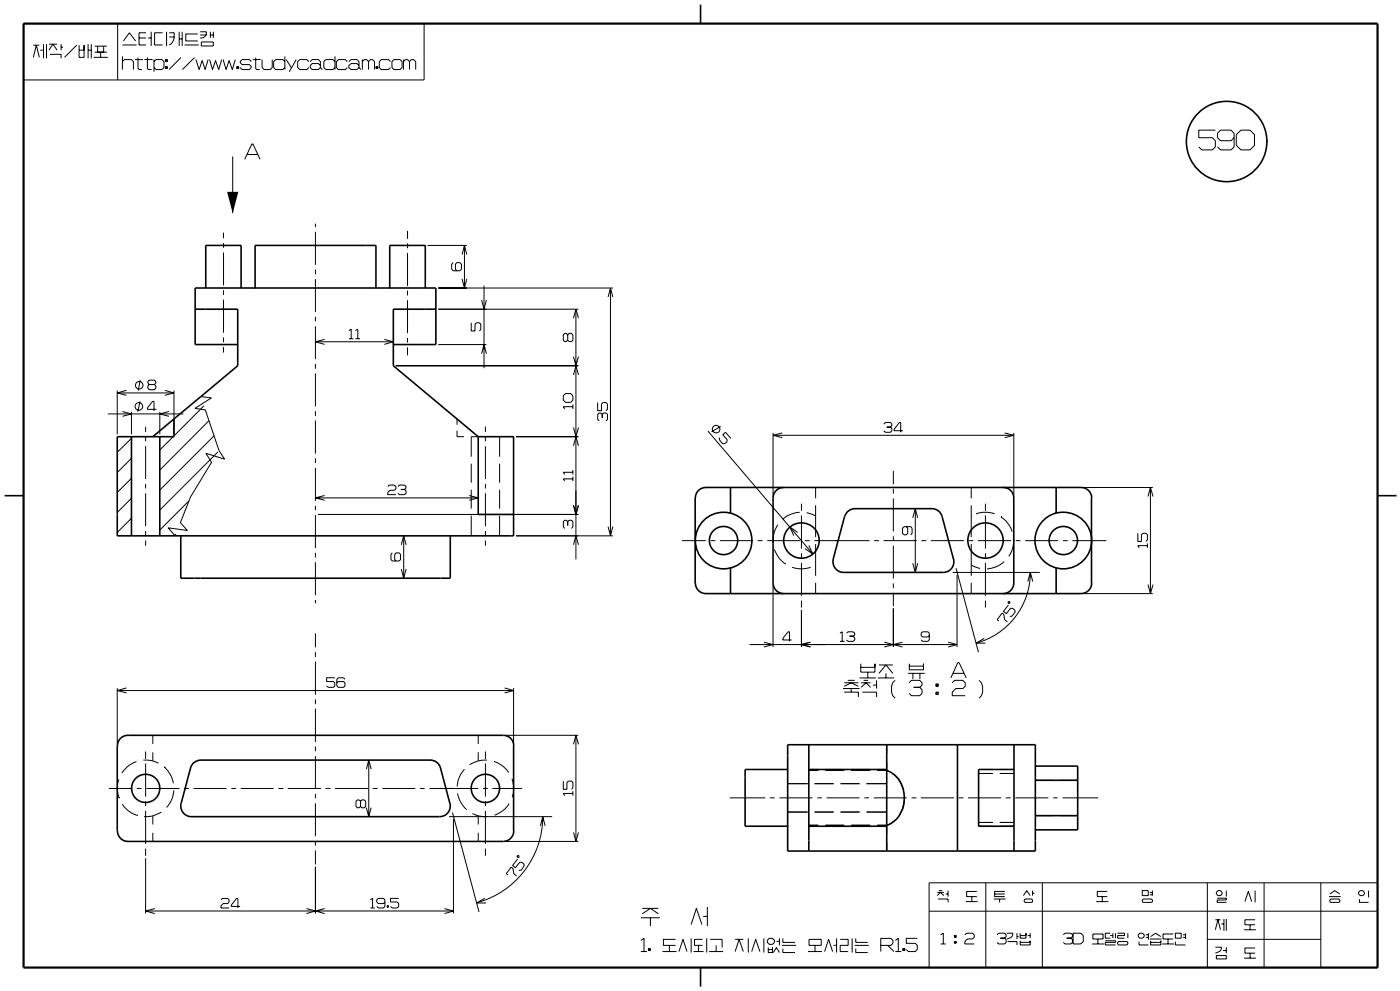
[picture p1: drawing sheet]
<svg xmlns="http://www.w3.org/2000/svg" width="297mm" height="210mm" viewBox="0 0 297 210" stroke-linecap="round" stroke-linejoin="round" font-family="sans-serif">
<g fill="none" stroke="#000" stroke-width=".21">
<path d="M5 5h84.9v11.9h-84.9zM7.1 9.6h1.2M7.1 12.2l.6-2.6 .6 2.6M8.5 10.6h.7M9.2 9.4v3M9.9 9.4v3M10.4 9.4h1.7M10.4 10.6l.8-1.2 .9 1.2M10.6 11.5h2.4v.9M13 9.4v1.2M13 10h.4M16.2 9.6l-2.5 2.5"/>
<path d="M16.8 10.6h1M16.8 9.6v2.6h1v-2.6M18.7 10.6h.6M18.7 9.4v3M19.3 9.4v3M19.9 12.1h3M20.1 9.8h2.5M20.1 11h2.5M20.7 9.8v1.2M21.3 11v1.1M22 9.8v1.2M24.9 5v11.9"/>
<path d="M25.9 9.5h3M25.9 13l.5-.4h1.5l.4 .4v1.7M25.9 11.9v2.8M26.2 8.7l1.2-1.8 1.3 1.8M28.6 12.6h1.7M29.2 12.2v2.3l.3 .2h.6M29.5 8h1.4M30.6 12.6h1.7M30.9 6.9h-1.4v2.6h1.4M31.2 12.2v2.3l.3 .2h.6M31.4 8h.6M32 6.7v3"/>
<path d="M32.6 13l.5-.4h1.2l.5 .4v1.3l-.5 .4h-1.2l-.5-.4M32.6 12.6v2.6M34.5 6.9h-1.7v2.6h1.7M35 12.6h.5v.4h-.5zM35 14.1h.5v.4h-.5zM35.3 12.6v.4M35.3 14.1v.4M35.3 6.7v3M35.9 6.9h1a2.28 2.28 0 0 1-1 2.6M35.9 7.8h1M38 6.7v3M38 8.3h.6"/>
<path d="M38.3 12.2l-2.5 2.5M38.6 6.7v3M39.1 9.5h3M41.2 12.2l-2.6 2.5M41.5 12.6l.7 2.1 .6-1.9 .7 1.9 .6-2.1M41.9 7.2h-2.5v1.5h2.5M42.4 6.7h1.3v.7M42.4 7.4h1.3M42.7 8.9h2.5v.8h-2.5zM43.7 7.4a1.39 1.39 0 0 1-1.3 .6M44.4 12.6l.6 2.1 .7-1.9 .6 1.9 .7-2.1M44.6 6.7v1.3"/>
<path d="M44.6 7.4h.6M45.2 6.7v1.3M47.3 12.6l.6 2.1 .7-1.9 .6 1.9 .7-2.1M50.2 14.1h.4v.4h-.4zM50.4 14.1v.4M53.3 13l-.5-.4h-1.5l-.4 .4v.3l.4 .4h1.5l.5 .4v.2l-.5 .4h-1.5l-.4-.4M53.5 12.6h1.7M54.2 12.2v2.3l.2 .2h.6M55.5 12.6v1.7l.5 .4h1.3l.4-.4v-1.7M60.4 13l-.5-.4h-1.5l-.4 .4v1.3l.4 .4h1.5l.5-.4M60.4 11.9v2.8M60.7 12.6l1 1.7"/>
<path d="M62.8 12.6l-1.5 2.6M65.4 13l-.4-.4h-1.5l-.4 .4v1.3l.4 .4h1.5l.4-.4M65.7 13l.5-.4h1.3l.4 .4v1.3M67.9 13.9l-.4-.4h-1.3l-.5 .4v.4l.5 .4h1.3l.4-.4M67.9 14.3l.4 .4M71 13l-.4-.4h-1.6l-.4 .4v1.3l.4 .4h1.6l.4-.4M71 11.9v2.8M73.6 13l-.4-.4h-1.5l-.4 .4v1.3l.4 .4h1.5l.4-.4M73.9 13l.5-.4h1.3l.4 .4v1.3M76.1 13.9l-.4-.4h-1.3l-.5 .4v.4l.5 .4h1.3l.4-.4M76.1 14.3l.4 .4M76.8 13l.4-.4h.5l.4 .4"/>
<path d="M76.8 12.6v2.1M78.1 13l.4-.4h.5l.4 .4v1.7M78.1 13v1.7M79.7 14.1h.4v.4h-.4zM79.9 14.1v.4M82.8 13l-.5-.4h-1.5l-.4 .4v1.3l.4 .4h1.5l.5-.4M83.5 12.6h1.3l.4 .4v1.3l-.4 .4h-1.3l-.4-.4v-1.3zM85.5 13l.4-.4h.5l.4 .4M85.5 12.6v2.1M86.8 13l.4-.4h.4l.5 .4v1.7M86.8 13v1.7M49.3 33.2v12"/>
<path d="M51.9 33.7l1.5-3.2h.2l1.5 3.2M52.4 32.7h2.2M257.6 27.6h-3.6v1.6h2.9l.7 .6v1.3l-.7 .7h-2.2l-.7-.7M261.5 29.2l-.6 .6h-2.2l-.7-.6v-1l.7-.6h2.2l.6 .6v2.9l-.6 .6h-2.2l-.7-.6M262 28.5l1-.9h1.9l.9 .9v2.3l-.9 .9h-1.9l-1-.9zM47.4 49.3v1.2M47.4 51.5v1M47.4 53.5v7M66.8 47.4v.7M66.8 49.1v7M66.8 57.1v1M66.8 59.1v7"/>
<path d="M86.4 48.9v1.7M86.4 51.6v1M86.4 53.6v7M90.6 52h8.3M96.1 55.6l-.4 .3v1.1l.4 .4h1.3l.4-.4v-1.1l-.4-.3h-.6l-.3 .3v1.1l.3 .4M97.9 53.9l.5-1.9 .5 1.9M97.9 59.1l.5 1.9 .5-1.9M98.4 52v9M47.4 61.5v1M47.4 63.5v7M47.4 71.5v1M47.4 73.5v1.2"/>
<path d="M66.8 67.1v1M66.8 69.1v7M66.8 77.1v1M66.8 79.1v7M66.8 72.4h16.6M68.8 71.9l-2 .5 2 .5M74 70l.4-.3v2.1M74 71.8h.9M75.3 71.8h1M75.3 70l.5-.3v2.1M81.4 71.9l2 .5-2 .5M83.9 77.5h38.6"/>
<path d="M86.4 61.6v1M86.4 63.6v7M86.4 71.6v1M86.4 73.6v1.7M92.9 65.5h29.7M92.9 73h10.2M92.9 61h37M99.9 68.4v1.7h.8v-1.4l.3-.3h.6l.3 .3v1.1l-.3 .3M102.1 74.9l.5-1.9 .5 1.9M102.1 63.5l.5 2 .5-2M102.6 60.5v17.5M120.3 71l.3-.4h.5l.3 .4v1.1l-.3 .2h-.5l-.3-.2"/>
<path d="M120.3 71l-.3-.4h-.3l-.3 .4v1.1l.3 .2h.3l.3-.2M120.3 71v1.1M121.5 79.4l.5-1.9 .6 1.9M121.5 67.4l.5-1.9 .6 1.9M121.5 75.5l.5 2 .6-2M122 65.5v53M128.9 62.9l.5-1.9 .5 1.9M129.4 61v52.5M22.9 87.7h16M24.8 82.7v9.3M24.8 83.2h12.1M25.9 87.2l2 .5-2 .5"/>
<path d="M26.8 82.7l-1.9 .5 1.9 .5M27.9 97.1l-3.1 3M27.9 92.8l-3.1 3M27.9 87.2v4.8M29.7 85l-.5 2.2M29.7 80.5l-.4 2.2M30.9 90.4v1.1M30.9 92.5v1M30.9 94.5v7M31.6 81.4l-.3-.3v-.3l.3-.3h1.1l.3 .3v.3l-.3 .3M31.6 81.4l-.3 .3v.5l.3 .3h1.1l.3-.3v-.5l-.3-.3M31.6 81.4h1.1"/>
<path d="M33.1 86.7h-1.9v-.3l1.1-1.4h.3v2M33.9 87.2v4.8M34.9 82.7l2 .5-2 .5M35.8 87.2l-1.9 .5 1.9 .5M36.7 92.5l-2.8 2.8M36.9 82.7v9.3M42.6 84l2.2 .3-3.5 2.2 2.2 .3 2.9 8.6 1.2 1.8-4-1.2 1.2 1.9-4.4 7.3-2.2 5.5 1.5 1.7-4.1-.6 1.5 1.7M43.2 85.9l-6.3 6.4M44.3 89.1l-10.4 10.5M45.4 92.3l-11.5 11.5M46.2 95.7l-12.3 12.3M66.8 87.1v1"/>
<path d="M66.8 89.1v7M66.8 97.1v1M66.8 99.1v7M96.9 91.2v1.3h1.4M96.9 88.7v1.3M99.9 98.2v4M101.3 92.5h-1.4v4.2M102.9 90.4v1.1M102.9 92.5v1M102.9 94.5v7M105.9 92.5v4.2M105.9 98.2v4"/>
<path d="M109.3 92.5h13.3M119.4 83.8l.4-.4h1.1l.5 .4v1l-.5 .4h-1.1l-.4-.4zM121.4 85.7v.9M121.4 99.6v.9M121.4 86.1h-2l.3 .5M121.5 94.4l.5-1.9 .6 1.9M121.5 90.6l.5 1.9 .6-1.9M126.7 85.3v1.7h.8v-1.4l.3-.3h.6l.3 .3v1.1l-.3 .3M127.6 87.8l-.3-.3h-.3l-.3 .3v1.1l.3 .3M127.6 87.8l.3-.3h.5l.3 .3v1.1l-.3 .3M127.6 87.8v.8M150 91.3l22.3 26"/>
<path d="M151.6 90.1h.1M152.4 92.7v.4l.7 .9h.5l.5-.4v-.5l-.9-1 .6-.5 1.1 1.3M152.7 90.3l-1.9 1.1M163.8 91.7v13.3M163.8 92.2h51M165.8 91.7l-2 .5 2 .5M187.3 89.8l.3-.3h1.1l.3 .3v.3l-.3 .4M187.9 90.5h.8M188.7 90.5l.3 .3v.4l-.3 .4h-1.1l-.3-.4M189.3 99.7v2.9M191.3 91.2h-1.8v-.3l1.1-1.4h.3v2.1M212.9 91.7l1.9 .5-1.9 .5"/>
<path d="M214.8 91.7v13.3M27.9 109.8l-3.1 3M27.9 105.5l-3.1 3M27.9 101.3l-3.1 3M30.9 102.5v1M30.9 104.5v7M30.9 112.5v1M30.9 114.5v1.1M37.3 113.1l-.4 .4M40 106.1l-6.1 6.2M66.8 107.1v1M66.8 109.1v7"/>
<path d="M66.8 117.1v1M66.8 119.1v7M66.8 105.5h34.5M67.4 109h55.2M68.8 104.9l-2 .6 2 .5M82.2 103.1l.3-.4h1.1l.3 .4v.4l-.3 .3h-1l-.4 .5v.5h1.7M83.1 117.1l-.3 .3v1.1l.3 .3h1.5l.3-.3v-1.1l-.3-.3h-.7l-.3 .3v1.1l.3 .3M84.3 103.1l.3-.4h1.1l.4 .4v.3l-.4 .3M85 103.7h.7M85 115.4l.5-1.9 .6 1.9M85.6 113.5v9M85.7 103.7l.4 .3v.5l-.4 .3h-1.1l-.3-.3"/>
<path d="M99.4 104.9l1.9 .6-1.9 .5M99.9 103.7v4M99.9 109.2v4.3M102.9 102.5v1M102.9 104.5v7M102.9 112.5v1M102.9 114.5v1.1M105.9 103.7v4M105.9 109.2v4.3M109.3 113.5h20.6M120.3 110.5l.3-.3h.5l.3 .3v1.1l-.3 .3M120.3 110.5l-.3-.3h-.3l-.3 .3v1.1l.3 .3"/>
<path d="M120.3 110.5v.8M121.4 101v.9M121.4 101.4h-2l.3 .5M121.4 100h-2l.3 .5M121.5 107l.5 2 .6-2M121.5 115.4l.5-1.9 .6 1.9M128.9 111.5l.5 2 .5-2M144.5 114.5h5.1M150.6 114.5h1M152.6 114.5h7M160.6 114.5h1M162.6 114.5h7"/>
<path d="M164.1 116.4l1 1.8 1.4 1.3M164.8 111.1l-.7 1.6-.3 2.2M169 112.8l-1.6-1.2 .8 1.9M169.5 108.5a6 6 0 0 0-3.6 1.5M169.8 106.7v1.5M169.8 109.2v7M169.8 117.2v1M169.8 119.2v7M170.6 114.5h1M170.9 108.6l1.9 .7M171.4 115.5l.9 1.8-1.7-1.1M172.6 114.5h11.7"/>
<path d="M172.8 119.7h.1M172.8 103.3v2.2M172.8 107v6.8M172.8 115.2v6.8M185.3 114.5h1M187.2 114.5h7.1M189.3 103.6v1M189.3 105.6v7M189.3 113.6v1M189.3 115.6v7M192.1 111.5l.3 .4v1.1l-.3 .3h-.5l-.3-.3v-1.1l.3-.4h1.4l.3 .4v1.1l-.3 .3M193.4 119.3l.6 1.9 .5-1.9"/>
<path d="M193.4 109.7l.6-2 .5 2M194 107.7v13.5M195.2 114.5h1.1M197.3 114.5h7M205.3 114.5h.9M205.8 103.3v2.2M205.8 107v6.7M205.8 115.2v6.8M205.8 119.7l1.9 .7M205.9 109.3h-.1M207.3 114.5h6.9M208.8 106.7v1.5"/>
<path d="M208.8 109.2v7M208.8 117.2v1M208.8 119.2v7M210.8 108.8a6.4 6.4 0 0 0-3.7 0h-.3M212.1 109.5h.1M212.1 109.5a6 6 0 0 1 2.4 3.1M212.8 119l-.8 .6-1.1 .5-1.7 .4M214.8 114l-.2 2-.8 1.9M215.3 114.5h.9M217.3 114.5h6.9M225.3 114.5h1M227.2 114.5h7.2"/>
<path d="M229.6 103.3h14.7M241.1 112.9v1.8h.8v-1.5l.3-.3h.6l.4 .3v1.1l-.4 .4M243.2 115.6h-2.1l.3 .4M243.2 115.1v.9M243.3 105.2l.5-1.9 .5 1.9M243.8 103.3v22.4M66.8 127.1v.7M66.8 134.2v2.9M66.8 138.1v1.1M85 120.5l.5 2 .6-2M161.9 136l1.9 .5-1.9 .5M163.8 124v13"/>
<path d="M167.8 135.6h-1.9v-.4l1.1-1.4h.3v2M169.8 127.2v1.5M169.8 129.2v7.8M171.7 136l-1.9 .5 1.9 .5M171.8 120.1l-1.5 .4h-1l-1.4-.3M172.8 123.4v2.3M178 134.1l.5-.3v2M178 135.8h1M179.4 134.1l.3-.3h1.1l.3 .3v.4l-.3 .3M180 134.8h.8M180.8 134.8l.3 .3v.5l-.3 .2h-1.1l-.3-.2M187.4 136l1.9 .5-1.9 .5"/>
<path d="M189.3 123.6v.9M189.3 125.6v2.8M189.3 128.9v8.1M191.3 136l-2 .5 2 .5M196.9 134.6l-.3 .3h-1.1l-.3-.3v-.5l.3-.3h1.1l.3 .3v1.5l-.3 .2h-1.1l-.3-.2M200.9 136l1.9 .5-1.9 .5M201.9 121.2h18.4M202.6 120.4l4.7 17.7M202.8 136.5h-44M202.8 121.8v15.2M205.8 123.4v2.3M208.6 135.2l-1.8 1h2"/>
<path d="M208.8 127.2v1.5M211.7 131.5l-.4-.3 1.1-1.4 .3 .3 .2 1.1 .6 .5M213.7 128.1l-1.1 1.4 .7 .5 .8-1.1 .4-.1 .6 .4v.4l-.6 .9-.5 .1M213.7 127.4l.3 .1v.3l-.4-.1zM217.8 123.2l.6-2 .5 2M218.4 121.2a15.5 15.5 0 0 1-11.6 15M229.6 125.7h14.7M243.3 123.8l.5 1.9 .5-1.9M24.8 145.8v11.7M24.8 146.3h84M26.8 145.7l-1.9 .6 1.9 .5M30.9 159.2v1.5"/>
<path d="M32.4 155.7v1.9M32.4 159.3v1.9M66.8 140.1v7.1M66.8 148.1v1M66.8 150.1v7M66.8 158.1v1M71 143.6h-1.8v.8h1.5l.3 .3v.6l-.3 .3h-1.1l-.4-.3M73.1 143.9l-.3-.3h-1.1l-.3 .3v1.4l.3 .3h1.1l.3-.3v-.6l-.3-.3h-1.1l-.3 .3M101.3 155.7v1.9M101.3 159.3v1.9M102.9 159.2v1.5M106.9 145.7l1.9 .6-1.9 .5"/>
<path d="M107.1 155.7h15.5M108.8 145.8v11.7M121.5 157.6l.5-1.9 .6 1.9M122 155.7v22.5M178.6 145.8h3.6M178.9 146.6h3v1M178.9 144.6h3M178.9 145.4l1.5-.8 1.5 .8M179.7 144.1h1.4M180.4 145.8v.8M182.2 143.6h3.4M182.4 140.6v1.8h3v-1.8"/>
<path d="M182.4 141.4h3M182.5 144.6h2M182.5 145.6l1-1 1 1M182.8 146.6h3v1M183 144.1h1M183.9 142.4v1.2M185 145.1h.8M185.8 144.1v1.7M186 143.6h3.5M186.3 140.8h2.9M186.3 142.6l1.4-1.8 1.5 1.8M187.7 142.6v1"/>
<path d="M187.9 157.7v1.9M189.7 144.1a2.53 2.53 0 0 0 0 3.8M192.4 142.6h3.6M192.7 144.6l.5-.5h1.7l.5 .5v.5l-.5 .5M192.7 140.6v1.3h3v-1.3M192.7 141.1h3M193.5 142.6v1.2M193.6 145.6h1.3M194.9 145.6l.5 .5v.8l-.5 .5h-1.7l-.5-.5M194.9 142.6v1.2M198.3 146.6h.5v.5h-.5zM198.3 144.9h.5v.5h-.5z"/>
<path d="M198.6 144.9v.5M198.6 146.6v.5M201.5 143.6l1.5-3.3h.2l1.6 3.3M201.8 144.6l.5-.5h1.7l.6 .5v.8l-.6 .4h-1.4l-.8 .8v.8h2.8M202 142.6h2.3M202.9 157.7v2.3M207.5 144.1a2.63 2.63 0 0 1 0 3.8M23.1 167h4.9M25.2 165.1a5.5 5.5 0 0 0 0 3.9M25.2 169h.1M25.9 170.3a5.7 5.7 0 0 0 3.1 2.4M28.9 161.3l-1.6 .8-1.5 1.6"/>
<path d="M29 167h1M29 172.7h.1M30.4 161l2 .2M30.9 161.7v7M30.9 169.7v1M30.9 171.7v7M30.9 179.7v1.6M31 167h7M32.4 172.8l-1.9 .2M32.4 172.8v1.8M32.4 176.4v1.8M32.4 161.2l1.2 .4"/>
<path d="M34.2 172l-1.8 .8M34.8 162.5h.1M34.8 162.5a6.4 6.4 0 0 1 1.9 3.4M36.9 167.4a5.9 5.9 0 0 1-1.6 3.6M39 167h1M41 167h7M49 167h1M51 167h7M59 167h1M61 167h7M66.8 160.1v7M66.8 168.1v1"/>
<path d="M66.8 170.1v7M66.8 178.1v1M69 167h1M71 167h7M76.4 169.7l-.3-.3h-.3l-.4 .3v1.1l.4 .3h.3l.3-.3M76.4 169.7l.3-.3h.5l.3 .3v1.1l-.3 .3h-.5l-.3-.3M76.4 169.7v1.1M77.6 171.1l.5 1.9 .6-1.9M77.6 162.9l.5-1.9 .6 1.9M78.1 161v12M79 167h1M81 167h7"/>
<path d="M89 167h1M91 167h10.3M95.2 173h21.8M95.9 172.1l5.6 21.1M96.1 173.5v20M96.9 168.1l.7 1.8 1.3 1.6M98.4 162.9a5.9 5.9 0 0 0-1.5 3.7M100.1 172.3l1.2 .5M101.3 172.8l1 .2M101.3 172.8v1.8M101.3 176.4v1.8M101.3 161.2l-1.8 .8"/>
<path d="M102.4 167h1M102.9 161.7v7M102.9 169.7v1M102.9 171.7v7M102.9 179.7v1.6M103.2 161l-1.9 .2M104.3 167h6.4M104.7 161.3h.1M104.7 161.3l1.8 .9 1.3 1.4M107.1 178.2h15.5M107.9 170.2l-1 1.2-2.1 1.3M108.5 165l.3 1.4v1.3l-.3 1.2"/>
<path d="M114.5 174.9l.5-1.9 .5 1.9M115 173a18.9 18.9 0 0 1-14 18.2M119.4 165.4v1.8h.7v-1.5l.4-.3h.6l.3 .3v1.1l-.3 .4M121.4 168.1h-2l.3 .4M121.4 167.6v.9M121.5 176.3l.5 1.9 .6-1.9M154.6 169h7.6M163.2 169h1M165.2 169h7M166.9 172h4.3M166.9 166h4.3M171.4 163.2h2"/>
<path d="M171.4 174.8h2M171.4 175h2M171.4 163h2M172.6 172h4.1M172.6 166h4.1M173.2 169h1M174.9 163.2h4M174.9 174.8h4M174.9 175h4M174.9 163h4M175.2 169h7M178.1 172h4.1"/>
<path d="M178.1 166h4.1M180.4 163.2h4M180.4 174.8h4M180.4 175h4M180.4 163h4M183.2 169h.9M183.6 172h4.3M183.6 166h4.3M185.2 169h7M185.9 163.2l2.3 .1M185.9 174.8h2M185.9 175h2"/>
<path d="M185.9 163h2M187.9 161.4v1.8M187.9 174.8v1.8M187.9 178.4v1.9M189.4 164h.1M189.4 164a5.7 5.7 0 0 1 2.1 3.4M189.6 173.8l-.9 .7-.8 .3M191.6 168.9a6.3 6.3 0 0 1-1 3.8M193.2 169h1M195.2 169h7M202.9 161.5v4M202.9 167v4"/>
<path d="M202.9 172.5v4M202.9 178v2.3M203.2 169h1M205.1 169h7.1M207.4 174.2h3M207.4 163.8h3M207.4 175h3M207.4 163h3M211.9 174.2h3M211.9 163.8h3M211.9 175h3M211.9 163h3"/>
<path d="M213.1 169h1.1M215.2 169h7M219.4 165.3h3.7M219.4 172.8h3.7M223.2 169h.9M224.7 165.3h3.7M224.7 172.8h3.7M225.2 169h7.5M30.9 181.8v11.7M32.8 192.4l-1.9 .6 1.9 .5M46.8 190.6l.4-.3h1.1l.3 .3v.5l-.3 .3h-1l-.5 .5v.4h1.8M50.9 192h-1.9v-.3l1.1-1.4h.3v2"/>
<path d="M64.9 192.4l1.9 .6-1.9 .5M66.8 180.1v3M66.8 183.6v9.9M68.8 192.4l-2 .6 2 .5M78.5 192.3h.9M78.5 190.6l.5-.3v2M81.6 191.1l-.3 .3h-1.1l-.4-.3v-.5l.4-.3h1.1l.3 .3v1.4l-.3 .3h-1.1l-.4-.3M82 191.9h.3v.3h-.3zM82.2 191.9v.3M84.5 190.3h-1.7v.8h1.4l.3 .3v.6l-.3 .3h-1.1l-.3-.3M94.2 192.4l1.9 .6-1.9 .5M96.1 193h-65.2"/>
<path d="M102.7 190.2l-1.7 1.1h2M107.7 185.3l-.4-.3 1-1.3 .4 .2 .2 1.1 .6 .5M109.7 182l-1.1 1.3 .6 .5 .9-1.1 .4-.1 .5 .4 .1 .4-.7 .9-.4 .1M109.7 181.2l.3 .1-.1 .3-.3-.1zM135.8 199.2l.7-.4v2.7M135.8 194.4h4M136.1 192.4h3.4M136.1 193.5l1.7-1.1 1.7 1.1M137.8 194.4v1.7M143.2 199h-2.6v1.2h2.6M146.5 195.8l1.1-3.4 1.2 3.4M146.5 198.8v3"/>
<path d="M148.9 199h-1.7v1.2h1.7M149 194.1h.9M149.8 198.8v3M149.9 192.1v4M150.5 199h2.5v1.7M155.8 199h1.7M158.6 198.8v3M161.9 198.8v3M163 198.8h.7l.4 .4v.4l-.4 .4h-.7l-.4-.4v-.4zM164.5 199.4h.7M165.2 198.8v1.4M165.9 198.8v.8h2.6"/>
<path d="M171.4 199h2.6v1.2h-2.6zM177.3 198.8v3M178.1 199h1.6v1.2h-1.6v1.3h1.6M180.6 198.8v3M181.4 198.8v.8h2.5M189.7 199.2l.7-.4v2.7M194.4 198.8h-2.3v1h1.9l.4 .4v.9l-.4 .4h-1.5l-.4-.4M196.9 187h95v17.9h-95zM196.9 193h95M198.6 189h1.4M198.6 189.7l.7-.7 .7 .7M198.8 190.4h2.1v.7"/>
<path d="M199 188.6h.7M199.3 198l.6-.3v2.2M199.3 199.9h1.1M200.4 189.4h.5M200.9 188.6v1.3M202.3 199.4h.3v.4h-.3zM202.3 198.2h.3v.3h-.3zM202.4 198.2v.3M202.4 199.4v.4M204.5 198l.3-.3h1.3l.4 .3v.5l-.4 .4h-1.1l-.5 .5v.5h2M204.7 191h2.5M206 189.9v1.1"/>
<path d="M207 188.8h-2.1v1.1h2.1M208.9 187v17.9M210.6 190.4h2.5M210.8 189.4h2.1M211.3 198l.3-.3h1.3l.3 .3v.4l-.3 .3M211.8 190.4v.7M212 198.7h.9M212.9 198.7l.3 .4v.5l-.3 .3h-1.3l-.3-.3M212.9 188.8h-2.1v1.1h2.1M213.4 197.7h1.2a1.12 1.12 0 0 1-1.2 1.2M213.5 199.4h2v.8M215.5 197.7v1.2"/>
<path d="M215.5 198.4h.4M216.2 199.6h2.1M216.2 198.2h1.2M216.2 197.7v1h1.2v-1M216.2 199.3v.9h2.1v-.9M216.9 189.7l.7-1.1 .7 1.1M217.2 190.4h1.4l.2 .6-.2 .1h-1.4l-.2-.1zM217.8 198.2h.5M218.3 197.7v1M218.8 188.6v1.1M218.8 189.2h.4M220.9 187v17.9"/>
<path d="M225.3 198l.4-.3h1.2l.4 .3v.4l-.4 .3M226.1 198.7h.8M226.9 198.7l.4 .4v.5l-.4 .3h-1.2l-.4-.3M227.4 197.7h1.6l.6 .5v1.2l-.6 .5h-1.6zM231.4 199.9h2.5M231.6 197.8h2.2v1.1h-2.2zM232.3 191h2.6M232.7 198.9v1M233.6 189.9v1.1M234.2 199.3h2.2v.3h-2.2v.6h2.2M234.7 188.8h-2.2v1.1h2.2M235.3 198.2h.5"/>
<path d="M235.3 197.7h-1.1v1h1.1M235.8 197.7v1M236.4 197.7v1M236.9 197.7h1.4v.5h-1.4v.5h1.4M237 199.4h1.8l.2 .2v.3l-.2 .3h-1.8l-.1-.3v-.3zM239 197.7v1M241.4 199.4v.8h2M241.6 197.7h.5l.4 .3v.4l-.4 .3h-.5l-.4-.3v-.4zM242.1 188.6h1.2v1.1h-1.2zM242.1 190.6l.2-.2h1.7l.2 .6-.2 .1h-1.7l-.2-.1zM242.8 198.6h.6M242.8 198h.6"/>
<path d="M243.4 197.7v1.4M243.7 198.9h2.5M243.7 189h.5M243.7 189.5h.5M243.8 199.6h2.2M243.8 199.3v.9h2.2v-.9M243.8 198.4l1.1-.7 1.1 .7M244.2 188.6v1.1M246.3 199.9h2.5M247.5 198.9v1M248.6 197.8h-2.1v1.1h2.1M249.1 197.7h1.2v1h-1.2z"/>
<path d="M249.1 199.4v.8h2.1M250.7 198.5h.5M250.7 198h.5M251.2 197.7v1.2M255.9 199h24M255.9 187v17.9M257.6 194.8h1.1M257.6 196.9l.5-2.1 .6 2.1M257.9 190.2h2v.4h-2v.5h2M258.1 188.6h.6l.3 .4v.4l-.3 .3h-.6l-.3-.3v-.4zM258.8 195.7h.6M259.4 194.7v2.4"/>
<path d="M259.9 188.6v1.3M259.9 194.7v2.4M263.7 196.9h2.4M263.8 191l.7-2.2 .8 2.2M264.9 195.9v1M266 188.6v2.5M266 194.8h-2.2v1.1h2.2M267.9 187v17.9M279.9 187v17.9M281.6 189.9h2.5M281.8 189.4l1.1-.8 1 .8M282 190.4h1.8l.1 .6-.1 .1h-1.8l-.2-.1z"/>
<path d="M288.1 190.4v.7h1.9M288.2 188.6h.6l.3 .4v.4l-.3 .3h-.6l-.3-.3v-.4zM290 188.6v1.5M135.8 201.5h1.3M137.4 200.9h.4v.4h-.4zM137.6 200.9v.4M140.4 201.5h3M141.9 200.2v1.3M143.9 201.5l.8-2.5 .9 2.5M147 201.5h2.1M148 200.2v1.3M150.3 201.5h2.9"/>
<path d="M151.8 200.2v1.3M155.8 201.5l.8-2.5 .9 2.5M159.3 201.5l.8-2.5 .9 2.5M162.8 200.7v1.1h.9v-1.1M162.8 201.1h.9M163.9 201.8l.6-1.1 .7 1.1M165.7 200.2h3M165.9 200.9v.9h2.6M171.2 201.5h3M172.7 200.2v1.3M174.8 201.5l.8-2.5 .8 2.5M176.7 200.2h.6"/>
<path d="M181.1 200.2h3M181.4 200.9v.9h2.5M186.6 200.2h2.2l.4-.4v-.6l-.4-.4h-2.2v2.7M188.1 200.2l1.3 1.3M189.7 201.5h1.3M191.3 200.9h.5v.4h-.5zM191.6 200.9v.4M257.6 200.6h1.2a.91 .91 0 0 1-.7 1.1l-.5 .2M257.8 202.4h2.1v.7h-2.1zM259.2 201.3h.7M259.9 200.6v1.3M263.7 202.9h2.4"/>
<path d="M264.9 201.9v1M266 200.8h-2.2v1.1h2.2"/>
<circle cx="29.4" cy="86.1" r=".81"/>
<circle cx="29.5" cy="81.6" r=".81"/>
<circle cx="151.8" cy="90.9" r=".8"/>
</g>
<g fill="none" stroke="#000" stroke-width=".34">
<path d="M148.5 1v4M41.4 65.5h9v12l-13.5 11.2M51.1 61v-9h-7.5v9M54.1 61v-9h25.6v9M90.1 61v-9h-7.5v9M92.4 61h-51v12h9M92.4 65.5h-9v12l17.9 15M92.4 61v12h-9M27.9 92.5v21M33.9 92.5v21M36.9 88.7v3.8h-12.1l.1 21h83.9v-21h-7.5M36.9 88.7l-4.5 3.8"/>
<path d="M101.3 92.5v16.5h7.5M1 105h4M38.3 113.5v9h57.1v-9M149.6 103.3h79.5a2.24 2.24 0 0 1 2.3 2.2M149.6 103.3a2.27 2.27 0 0 0-2.3 2.2l.1 18a2.23 2.23 0 0 0 2.2 2.2M154.8 103.3v5.4M166.1 103.3a2.23 2.23 0 0 0-2.3 2.2v18a2.26 2.26 0 0 0 2.3 2.2M176.6 118.4a2.23 2.23 0 0 0 2.2 2.8h21.1a2.29 2.29 0 0 0 2.2-2.8M179 109.4l-2.4 9M179 109.4a2.22 2.22 0 0 1 2.2-1.7h16.3a2.23 2.23 0 0 1 2.1 1.7l2.5 9M212.6 103.3a2.23 2.23 0 0 1 2.2 2.2v18a2.25 2.25 0 0 1-2.2 2.2M223.8 103.3v5.4"/>
<path d="M231.3 105.5v18M291.9 105h4M154.8 120.3v5.4M223.8 120.3v5.4M231.4 123.5a2.26 2.26 0 0 1-2.3 2.2h-79.5M24.8 158v18M106.6 155.7h-79.5a2.2 2.2 0 0 0-2.2 2.3M106.6 155.7a2.23 2.23 0 0 1 2.3 2.3M108.8 158v18M166.9 157.7h52.5v22.6h-52.5zM171.4 157.7v22.6M187.9 157.7v22.6"/>
<path d="M202.9 157.7v22.6M214.9 157.7v22.6M24.9 176a2.23 2.23 0 0 0 2.2 2.2h79.5M42.5 161h48.7a2.23 2.23 0 0 1 2.1 1.6l2 7.5M42.6 161a2.27 2.27 0 0 0-2.2 1.6l-2 7.5M95.4 170.1a2.31 2.31 0 0 1-2.2 2.9h-52.6a2.24 2.24 0 0 1-2.2-2.9M108.9 176a2.25 2.25 0 0 1-2.3 2.2M157.9 163v12h9M157.9 163h9M171.4 175h16.5M171.4 163h16.5M187.9 163.2a6.4 6.4 0 0 1 2.9 9 5 5 0 0 1-2.9 2.6"/>
<path d="M207.4 163v12M207.4 175h7.5M207.4 163h7.5M219.4 162.3h9v13.5h-9M219.4 165.3h9M219.4 172.8h9M148.5 204.9v4.1"/>
<circle cx="260" cy="30" r="8.5"/>
<circle cx="153.3" cy="114.5" r="3"/>
<circle cx="153.4" cy="114.5" r="6"/>
<circle cx="169.8" cy="114.5" r="3.8"/>
<circle cx="208.8" cy="114.5" r="3.7"/>
<circle cx="225.3" cy="114.5" r="6"/>
<circle cx="225.3" cy="114.5" r="3"/>
<circle cx="30.9" cy="167" r="2.99"/>
<circle cx="102.9" cy="167" r="3"/>
</g>
<path d="M5 5h286.9v199.9h-286.9z" fill="none" stroke="#000" stroke-width=".47"/>
<path d="M48.1 40.6h2.4l-1.2 4.6z" fill="#000"/>
</svg>
